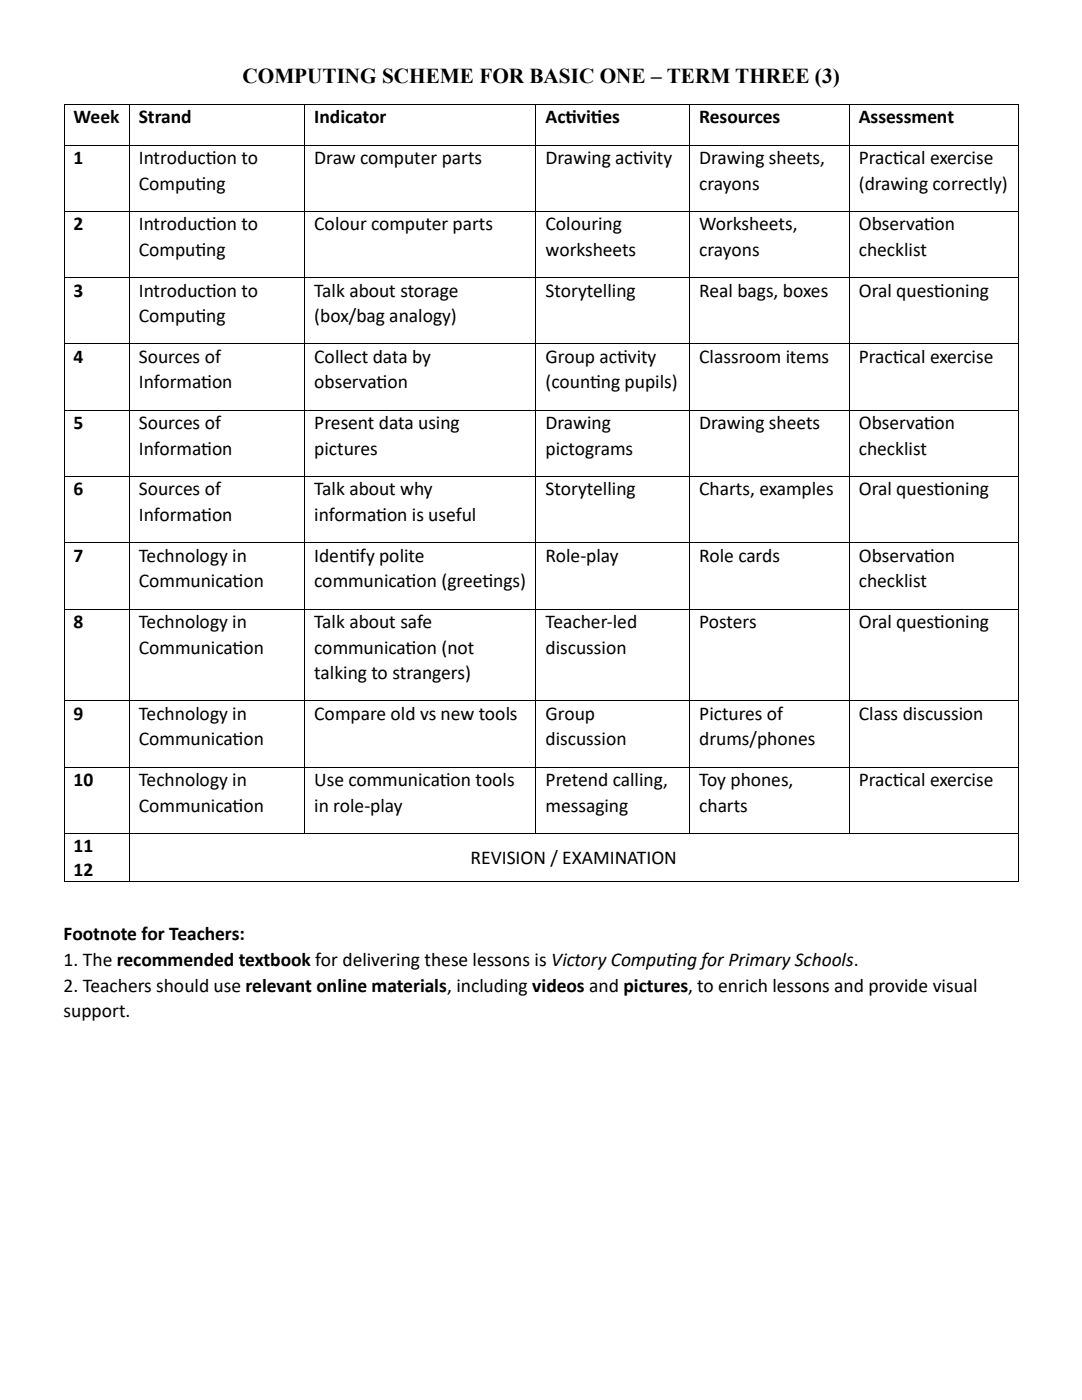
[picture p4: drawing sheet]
<svg xmlns="http://www.w3.org/2000/svg" width="216mm" height="279mm" viewBox="0 0 216 279" stroke-linecap="round" stroke-linejoin="round" font-family="sans-serif">
<defs><g id="words">
<text font-size="4.2" x="48.4" y="16.6">COMPUTING SCHEME FOR BASIC ONE – TERM THREE (3)</text>
<g font-size="3.9">
<text x="14.7" y="24.6">Week</text>
<text x="27.7" y="24.6">Strand</text>
<text x="62.7" y="24.6">Indicator</text>
<text x="108.9" y="24.6">Act</text>
<text x="112.8" y="24.6">ivit</text>
<text x="117.9" y="24.6">ies</text>
<text x="139.5" y="24.6">Resources</text>
<text x="171.4" y="24.6">Assessment</text>
<text x="14.7" y="32.8">1</text>
<text x="27.7" y="32.8">Introduct</text>
<text x="41.1" y="32.8">ion to</text>
<text x="62.7" y="32.8">Draw computer parts</text>
<text x="108.9" y="32.8">Drawing act</text>
<text x="126.3" y="32.8">ivity</text>
<text x="139.5" y="32.8">Drawing sheets,</text>
<text x="171.4" y="32.8">Pract</text>
<text x="178.2" y="32.8">ical exercise</text>
<text x="27.7" y="37.9">Comput</text>
<text x="39" y="37.9">ing</text>
<text x="139.5" y="37.9">crayons</text>
<text x="171.4" y="37.9">(drawing correctly)</text>
<text x="14.7" y="46">2</text>
<text x="27.7" y="46">Introduct</text>
<text x="41.1" y="46">ion to</text>
<text x="62.7" y="46">Colour computer parts</text>
<text x="108.9" y="46">Colouring</text>
<text x="139.5" y="46">Worksheets,</text>
<text x="171.4" y="46">Observat</text>
<text x="184.4" y="46">ion</text>
<text x="27.7" y="51.1">Comput</text>
<text x="39" y="51.1">ing</text>
<text x="108.9" y="51.1">worksheets</text>
<text x="139.5" y="51.1">crayons</text>
<text x="171.4" y="51.1">checklist</text>
<text x="14.7" y="59.2">3</text>
<text x="27.7" y="59.2">Introduct</text>
<text x="41.1" y="59.2">ion to</text>
<text x="62.7" y="59.2">Talk about storage</text>
<text x="108.9" y="59.2">Storytelling</text>
<text x="139.5" y="59.2">Real bags, boxes</text>
<text x="171.4" y="59.2">Oral quest</text>
<text x="186.3" y="59.2">ioning</text>
<text x="27.7" y="64.3">Comput</text>
<text x="39" y="64.3">ing</text>
<text x="62.7" y="64.3">(box/bag analogy)</text>
<text x="14.7" y="72.4">4</text>
<text x="27.7" y="72.4">Sources of</text>
<text x="27.7" y="77.5">Informat</text>
<text x="40.1" y="77.5">ion</text>
<text x="62.7" y="72.4">Collect data by</text>
<text x="62.7" y="77.5">observat</text>
<text x="75.1" y="77.5">ion</text>
<text x="108.9" y="72.4">Group act</text>
<text x="108.9" y="77.5">(count</text>
<text x="117.7" y="77.5">ing pupils)</text>
<text x="123.1" y="72.4">ivity</text>
<text x="139.5" y="72.4">Classroom items</text>
<text x="171.4" y="72.4">Pract</text>
<text x="178.2" y="72.4">ical exercise</text>
<text x="14.7" y="85.6">5</text>
<text x="27.7" y="85.6">Sources of</text>
<text x="62.7" y="85.6">Present data using</text>
<text x="108.9" y="85.6">Drawing</text>
<text x="139.5" y="85.6">Drawing sheets</text>
<text x="171.4" y="85.6">Observat</text>
<text x="184.4" y="85.6">ion</text>
<text x="27.7" y="90.8">Informat</text>
<text x="40.1" y="90.8">ion</text>
<text x="62.7" y="90.8">pictures</text>
<text x="108.9" y="90.8">pictograms</text>
<text x="171.4" y="90.8">checklist</text>
<text x="14.7" y="98.9">6</text>
<text x="27.7" y="98.9">Sources of</text>
<text x="62.7" y="98.9">Talk about why</text>
<text x="108.9" y="98.9">Storytelling</text>
<text x="139.5" y="98.9">Charts, examples</text>
<text x="171.4" y="98.9">Oral quest</text>
<text x="186.3" y="98.9">ioning</text>
<text x="27.7" y="104">Informat</text>
<text x="40.1" y="104">ion</text>
<text x="62.7" y="104">informat</text>
<text x="75.1" y="104">ion is useful</text>
<text x="14.7" y="112.1">7</text>
<text x="27.7" y="112.1">Technology in</text>
<text x="62.7" y="112.1">Ident</text>
<text x="69.6" y="112.1">ify polite</text>
<text x="108.9" y="112.1">Role-play</text>
<text x="139.5" y="112.1">Role cards</text>
<text x="171.4" y="112.1">Observat</text>
<text x="184.4" y="112.1">ion</text>
<text x="27.7" y="117.2">Communicat</text>
<text x="46.4" y="117.2">ion</text>
<text x="62.7" y="117.2">communicat</text>
<text x="80.9" y="117.2">ion (greet</text>
<text x="96.3" y="117.2">ings)</text>
<text x="171.4" y="117.2">checklist</text>
<text x="14.7" y="125.3">8</text>
<text x="27.7" y="125.3">Technology in</text>
<text x="62.7" y="125.3">Talk about safe</text>
<text x="108.9" y="125.3">Teacher-led</text>
<text x="139.5" y="125.3">Posters</text>
<text x="171.4" y="125.3">Oral quest</text>
<text x="186.3" y="125.3">ioning</text>
<text x="27.7" y="130.4">Communicat</text>
<text x="46.4" y="130.4">ion</text>
<text x="62.7" y="130.4">communicat</text>
<text x="80.9" y="130.4">ion (not</text>
<text x="108.9" y="130.4">discussion</text>
<text x="62.7" y="135.5">talking to strangers)</text>
<text x="14.7" y="143.7">9</text>
<text x="27.7" y="143.7">Technology in</text>
<text x="62.7" y="143.7">Compare old vs new tools</text>
<text x="108.9" y="143.7">Group</text>
<text x="139.5" y="143.7">Pictures of</text>
<text x="171.4" y="143.7">Class discussion</text>
<text x="27.7" y="148.8">Communicat</text>
<text x="46.4" y="148.8">ion</text>
<text x="108.9" y="148.8">discussion</text>
<text x="139.5" y="148.8">drums/phones</text>
<text x="14.7" y="156.9">10</text>
<text x="27.7" y="156.9">Technology in</text>
<text x="27.7" y="162">Communicat</text>
<text x="46.4" y="162">ion</text>
<text x="62.7" y="156.9">Use communicat</text>
<text x="62.7" y="162">in role-play</text>
<text x="87.8" y="156.9">ion tools</text>
<text x="108.9" y="156.9">Pretend calling,</text>
<text x="108.9" y="162">messaging</text>
<text x="139.5" y="156.9">Toy phones,</text>
<text x="139.5" y="162">charts</text>
<text x="171.4" y="156.9">Pract</text>
<text x="178.2" y="156.9">ical exercise</text>
<text x="14.7" y="170.1">11</text>
<text x="93.9" y="172.5">REVISION / EXAMINATION</text>
<text x="14.7" y="174.9">12</text>
<text x="12.7" y="187.7">Footnote for Teachers:</text>
<text x="12.7" y="192.8">1. The recommended textbook for delivering these lessons is Victory Comput</text>
<text x="12.7" y="197.9">2. Teachers should use relevant online materials, including videos and pictures, to enrich lessons and provide visual</text>
<text x="132.9" y="192.8">ing for Primary Schools.</text>
<text x="12.7" y="203">support.</text>
</g>
</g></defs>
<g fill="#000">
<path d="M12.7 20.8h.2v.2h-.2z" fill-rule="evenodd"/>
<path d="M12.7 20.8h.2v.2h-.2z" fill-rule="evenodd"/>
<path d="M12.7 28.9h.2v.1h-.2z" fill-rule="evenodd"/>
<path d="M25.7 20.8h.2v.2h-.2z" fill-rule="evenodd"/>
<path d="M25.7 28.9h.2v.1h-.2z" fill-rule="evenodd"/>
<path d="M60.7 20.8h.2v.2h-.2z" fill-rule="evenodd"/>
<path d="M60.7 28.9h.2v.1h-.2z" fill-rule="evenodd"/>
<path d="M106.9 20.8h.1v.2h-.1z" fill-rule="evenodd"/>
<path d="M106.9 28.9h.1v.1h-.1z" fill-rule="evenodd"/>
<path d="M137.5 20.8h.2v.2h-.2z" fill-rule="evenodd"/>
<path d="M137.5 28.9h.2v.1h-.2z" fill-rule="evenodd"/>
<path d="M169.4 20.8h.2v.2h-.2z" fill-rule="evenodd"/>
<path d="M169.4 28.9h.2v.1h-.2z" fill-rule="evenodd"/>
<path d="M203.1 20.8h.1v.2h-.1z" fill-rule="evenodd"/>
<path d="M203.1 20.8h.1v.2h-.1z" fill-rule="evenodd"/>
<path d="M203.1 28.9h.1v.1h-.1z" fill-rule="evenodd"/>
<path d="M12.7 42.1h.2v.2h-.2z" fill-rule="evenodd"/>
<path d="M12.7 55.3h.2v.2h-.2z" fill-rule="evenodd"/>
<path d="M25.7 42.1h.2v.2h-.2z" fill-rule="evenodd"/>
<path d="M25.7 55.3h.2v.2h-.2z" fill-rule="evenodd"/>
<path d="M60.7 42.1h.2v.2h-.2z" fill-rule="evenodd"/>
<path d="M60.7 55.3h.2v.2h-.2z" fill-rule="evenodd"/>
<path d="M106.9 42.1h.1v.2h-.1z" fill-rule="evenodd"/>
<path d="M106.9 55.3h.1v.2h-.1z" fill-rule="evenodd"/>
<path d="M137.5 42.1h.2v.2h-.2z" fill-rule="evenodd"/>
<path d="M137.5 55.3h.2v.2h-.2z" fill-rule="evenodd"/>
<path d="M169.4 42.1h.2v.2h-.2z" fill-rule="evenodd"/>
<path d="M169.4 55.3h.2v.2h-.2z" fill-rule="evenodd"/>
<path d="M203.1 42.1h.1v.2h-.1z" fill-rule="evenodd"/>
<path d="M203.1 55.3h.1v.2h-.1z" fill-rule="evenodd"/>
<path d="M12.7 68.5h.2v.2h-.2z" fill-rule="evenodd"/>
<path d="M25.7 68.5h.2v.2h-.2z" fill-rule="evenodd"/>
<path d="M60.7 68.5h.2v.2h-.2z" fill-rule="evenodd"/>
<path d="M106.9 68.5h.1v.2h-.1z" fill-rule="evenodd"/>
<path d="M137.5 68.5h.2v.2h-.2z" fill-rule="evenodd"/>
<path d="M169.4 68.5h.2v.2h-.2z" fill-rule="evenodd"/>
<path d="M203.1 68.5h.1v.2h-.1z" fill-rule="evenodd"/>
<path d="M12.7 81.8h.2v.2h-.2z" fill-rule="evenodd"/>
<path d="M12.7 95h.2v.2h-.2z" fill-rule="evenodd"/>
<path d="M25.7 81.8h.2v.2h-.2z" fill-rule="evenodd"/>
<path d="M25.7 95h.2v.2h-.2z" fill-rule="evenodd"/>
<path d="M60.7 81.8h.2v.2h-.2z" fill-rule="evenodd"/>
<path d="M60.7 95h.2v.2h-.2z" fill-rule="evenodd"/>
<path d="M106.9 81.8h.1v.2h-.1z" fill-rule="evenodd"/>
<path d="M106.9 95h.1v.2h-.1z" fill-rule="evenodd"/>
<path d="M137.5 81.8h.2v.2h-.2z" fill-rule="evenodd"/>
<path d="M137.5 95h.2v.2h-.2z" fill-rule="evenodd"/>
<path d="M169.4 81.8h.2v.2h-.2z" fill-rule="evenodd"/>
<path d="M169.4 95h.2v.2h-.2z" fill-rule="evenodd"/>
<path d="M203.1 81.8h.1v.2h-.1z" fill-rule="evenodd"/>
<path d="M203.1 95h.1v.2h-.1z" fill-rule="evenodd"/>
<path d="M12.7 108.2h.2v.2h-.2z" fill-rule="evenodd"/>
<path d="M25.7 108.2h.2v.2h-.2z" fill-rule="evenodd"/>
<path d="M60.7 108.2h.2v.2h-.2z" fill-rule="evenodd"/>
<path d="M106.9 108.2h.1v.2h-.1z" fill-rule="evenodd"/>
<path d="M137.5 108.2h.2v.2h-.2z" fill-rule="evenodd"/>
<path d="M169.4 108.2h.2v.2h-.2z" fill-rule="evenodd"/>
<path d="M203.1 108.2h.1v.2h-.1z" fill-rule="evenodd"/>
<path d="M12.7 121.5h.2v.1h-.2z" fill-rule="evenodd"/>
<path d="M12.7 139.8h.2v.2h-.2z" fill-rule="evenodd"/>
<path d="M25.7 121.5h.2v.1h-.2z" fill-rule="evenodd"/>
<path d="M25.7 139.8h.2v.2h-.2z" fill-rule="evenodd"/>
<path d="M60.7 121.5h.2v.1h-.2z" fill-rule="evenodd"/>
<path d="M60.7 139.8h.2v.2h-.2z" fill-rule="evenodd"/>
<path d="M106.9 121.5h.1v.1h-.1z" fill-rule="evenodd"/>
<path d="M106.9 139.8h.1v.2h-.1z" fill-rule="evenodd"/>
<path d="M137.5 121.5h.2v.1h-.2z" fill-rule="evenodd"/>
<path d="M137.5 139.8h.2v.2h-.2z" fill-rule="evenodd"/>
<path d="M169.4 121.5h.2v.1h-.2z" fill-rule="evenodd"/>
<path d="M169.4 139.8h.2v.2h-.2z" fill-rule="evenodd"/>
<path d="M203.1 121.5h.1v.1h-.1z" fill-rule="evenodd"/>
<path d="M203.1 139.8h.1v.2h-.1z" fill-rule="evenodd"/>
<path d="M12.7 153h.2v.2h-.2z" fill-rule="evenodd"/>
<path d="M25.7 153h.2v.2h-.2z" fill-rule="evenodd"/>
<path d="M60.7 153h.2v.2h-.2z" fill-rule="evenodd"/>
<path d="M106.9 153h.1v.2h-.1z" fill-rule="evenodd"/>
<path d="M137.5 153h.2v.2h-.2z" fill-rule="evenodd"/>
<path d="M169.4 153h.2v.2h-.2z" fill-rule="evenodd"/>
<path d="M203.1 153h.1v.2h-.1z" fill-rule="evenodd"/>
<path d="M12.7 166.3h.2v.1h-.2z" fill-rule="evenodd"/>
<path d="M12.7 175.9h.2v.2h-.2z" fill-rule="evenodd"/>
<path d="M12.7 175.9h.2v.2h-.2z" fill-rule="evenodd"/>
<path d="M25.7 166.3h.2v.1h-.2z" fill-rule="evenodd"/>
<path d="M25.7 175.9h.2v.2h-.2z" fill-rule="evenodd"/>
<path d="M60.7 166.3h.2v.1h-.2z" fill-rule="evenodd"/>
<path d="M106.9 166.3h.1v.1h-.1z" fill-rule="evenodd"/>
<path d="M137.5 166.3h.2v.1h-.2z" fill-rule="evenodd"/>
<path d="M169.4 166.3h.2v.1h-.2z" fill-rule="evenodd"/>
<path d="M203.1 166.3h.1v.1h-.1z" fill-rule="evenodd"/>
<path d="M203.1 175.9h.1v.2h-.1z" fill-rule="evenodd"/>
<path d="M203.1 175.9h.1v.2h-.1z" fill-rule="evenodd"/>
</g>
<g fill="none" stroke="#000" stroke-width=".2">
<path d="M12.8 21v7.9M12.8 29v13.1M12.9 20.9h12.8M12.9 29h12.8M25.8 21v7.9M25.8 29v13.1M25.9 20.9h34.8M25.9 29h34.8M60.8 21v7.9M60.8 29v13.1M60.9 20.9h46M60.9 29h46"/>
<path d="M107 21v7.9M107 29v13.1M107 20.9h30.5M107 29h30.5M137.6 21v7.9M137.6 29v13.1M137.7 20.9h31.7M137.7 29h31.7M169.5 21v7.9M169.5 29v13.1M169.6 20.9h33.5M169.6 29h33.5"/>
<path d="M203.2 21v7.9M203.2 29v13.1M12.8 42.3v13M12.8 55.5v13M12.9 42.2h12.8M12.9 55.4h12.8M25.8 42.3v13M25.8 55.5v13M25.9 42.2h34.8M25.9 55.4h34.8M60.8 42.3v13M60.8 55.5v13"/>
<path d="M60.9 42.2h46M60.9 55.4h46M107 42.3v13M107 55.5v13M107 42.2h30.5M107 55.4h30.5M137.6 42.3v13M137.6 55.5v13M137.7 42.2h31.7M137.7 55.4h31.7M169.5 42.3v13M169.5 55.5v13"/>
<path d="M169.6 42.2h33.5M169.6 55.4h33.5M203.2 42.3v13M203.2 55.5v13M12.8 68.7v13.1M12.9 68.6h12.8M25.8 68.7v13.1M25.9 68.6h34.8M60.8 68.7v13.1M60.9 68.6h46M107 68.7v13.1M107 68.6h30.5"/>
<path d="M137.6 68.7v13.1M137.7 68.6h31.7M169.5 68.7v13.1M169.6 68.6h33.5M203.2 68.7v13.1M12.8 82v13M12.8 95.2v13M12.9 81.9h12.8M12.9 95.1h12.8M25.8 82v13M25.8 95.2v13M25.9 81.9h34.8"/>
<path d="M25.9 95.1h34.8M60.8 82v13M60.8 95.2v13M60.9 81.9h46M60.9 95.1h46M107 82v13M107 95.2v13M107 81.9h30.5M107 95.1h30.5M137.6 82v13M137.6 95.2v13M137.7 81.9h31.7"/>
<path d="M137.7 95.1h31.7M169.5 82v13M169.5 95.2v13M169.6 81.9h33.5M169.6 95.1h33.5M203.2 82v13M203.2 95.2v13M12.8 108.4v13.1M12.9 108.3h12.8M25.8 108.4v13.1M25.9 108.3h34.8M60.8 108.4v13.1"/>
<path d="M60.9 108.3h46M107 108.4v13.1M107 108.3h30.5M137.6 108.4v13.1M137.7 108.3h31.7M169.5 108.4v13.1M169.6 108.3h33.5M203.2 108.4v13.1M12.8 121.6v18.2M12.8 140v13M12.9 121.6h12.8M12.9 139.9h12.8"/>
<path d="M25.8 121.6v18.2M25.8 140v13M25.9 121.6h34.8M25.9 139.9h34.8M60.8 121.6v18.2M60.8 140v13M60.9 121.6h46M60.9 139.9h46M107 121.6v18.2M107 140v13M107 121.6h30.5M107 139.9h30.5"/>
<path d="M137.6 121.6v18.2M137.6 140v13M137.7 121.6h31.7M137.7 139.9h31.7M169.5 121.6v18.2M169.5 140v13M169.6 121.6h33.5M169.6 139.9h33.5M203.2 121.6v18.2M203.2 140v13M12.8 153.2v13.1M12.9 153.1h12.8"/>
<path d="M25.8 153.2v13.1M25.9 153.1h34.8M60.8 153.2v13.1M60.9 153.1h46M107 153.2v13.1M107 153.1h30.5M137.6 153.2v13.1M137.7 153.1h31.7M169.5 153.2v13.1M169.6 153.1h33.5M203.2 153.2v13.1M12.8 166.4v9.5"/>
<path d="M12.9 166.4h12.8M12.9 176h12.8M25.8 166.4v9.5M25.9 166.4h34.8M25.9 176h177.2M60.9 166.4h46M107 166.4h30.5M137.7 166.4h31.7M169.6 166.4h33.5M203.2 166.4v9.5"/>
</g>
<use href="#words"/>
</svg>
